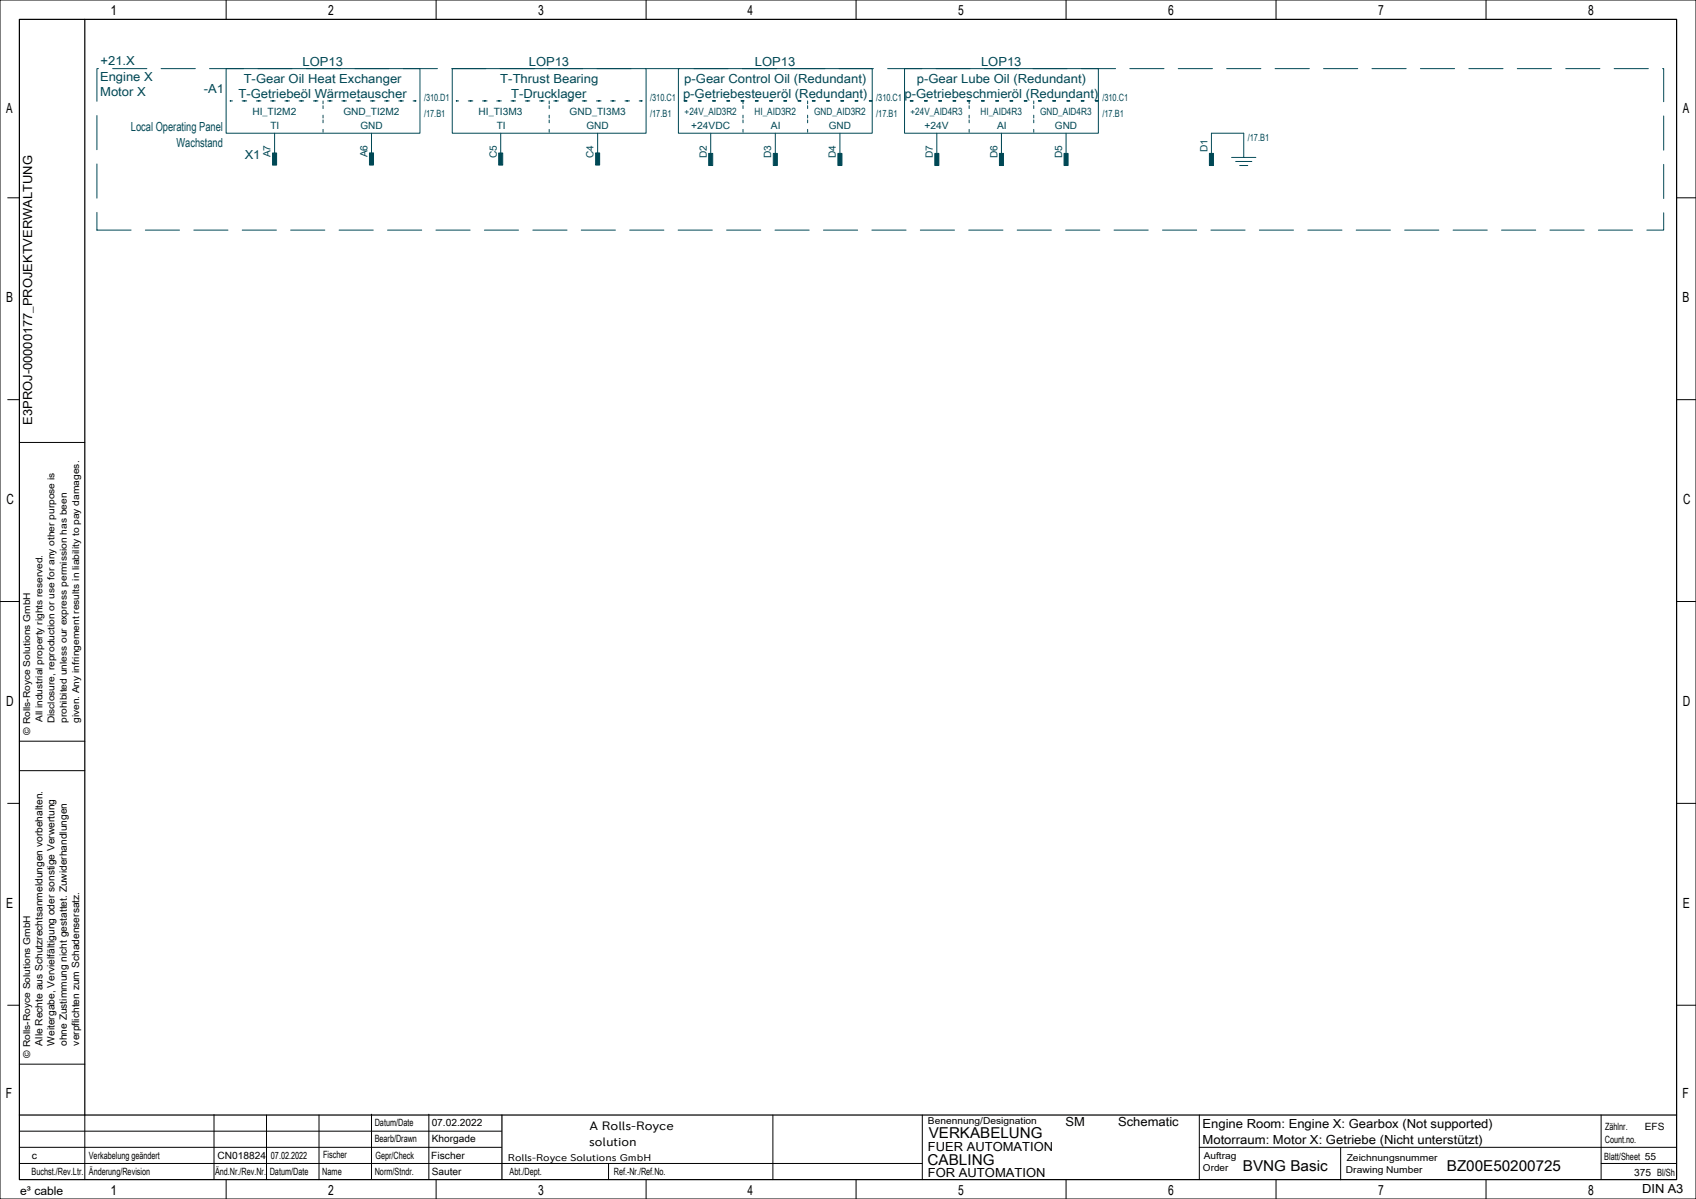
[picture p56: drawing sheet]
<svg xmlns="http://www.w3.org/2000/svg" width="420mm" height="297mm" viewBox="0 0 420 297" stroke-linecap="round" stroke-linejoin="round" font-family="sans-serif">
<defs><g id="words">
<g font-size="3.7">
<text x="230" y="282">VERKABELUNG</text>
<text x="229.7" y="288.5">CABLING</text>
<text x="307.8" y="290">BVNG Basic</text>
<text x="358.3" y="290">BZ00E50200725</text>
</g>
<g font-size="3.5">
<text x="27.3" y="3.8">1</text>
<text x="81.3" y="3.8">2</text>
<text x="133.3" y="3.8">3</text>
<text x="185.1" y="3.8">4</text>
<text x="237.3" y="3.8">5</text>
<text x="289.3" y="3.8">6</text>
<text x="341.3" y="3.8">7</text>
<text x="393.3" y="3.8">8</text>
<text x="1.5" y="28.1">A</text>
<text x="416.7" y="28.1">A</text>
<text x="1.5" y="74.9">B</text>
<text x="416.7" y="74.9">B</text>
<text x="1.6" y="124.9">C</text>
<text x="416.8" y="124.9">C</text>
<text x="1.5" y="174.9">D</text>
<text x="416.7" y="174.9">D</text>
<text x="1.5" y="224.9">E</text>
<text x="416.7" y="224.9">E</text>
<text x="1.5" y="271.9">F</text>
<text x="416.7" y="271.9">F</text>
<text x="27.3" y="296">1</text>
<text x="81.3" y="296">2</text>
<text x="133.3" y="296">3</text>
<text x="185.1" y="296">4</text>
<text x="237.3" y="296">5</text>
<text x="289.3" y="296">6</text>
<text x="341.3" y="296">7</text>
<text x="393.3" y="296">8</text>
</g>
<g font-size="3.1" fill="#004855">
<text x="24.9" y="16">+21.X</text>
<text x="75" y="16.2">LOP13</text>
<text x="131" y="16.2">LOP13</text>
<text x="187" y="16.2">LOP13</text>
<text x="242.9" y="16.2">LOP13</text>
<text x="24.8" y="20">Engine X</text>
<text x="24.8" y="23.9">Motor X</text>
<text x="50.5" y="23">-A1</text>
<text x="60.4" y="20.5">T-Gear Oil Heat Exchanger</text>
<text x="123.9" y="20.5">T-Thrust Bearing</text>
<text x="169.5" y="20.5">p-Gear Control Oil (Redundant)</text>
<text x="227" y="20.5">p-Gear Lube Oil (Redundant)</text>
<text x="59.1" y="24.4">T-Getriebeöl Wärmetauscher</text>
<text x="126.5" y="24.4">T-Drucklager</text>
<text x="169.1" y="24.4">p-Getriebesteueröl (Redundant)</text>
<text x="224" y="24.4">p-Getriebeschmieröl (Redundant)</text>
<text x="32.4" y="32.5">Local Operating Panel</text>
<text x="43.7" y="36.4">Wachstand</text>
<text x="60.6" y="39.5">X1</text>
</g>
<g font-size="3.1">
<text x="8" y="105.2" transform="rotate(-90 8 105.2)">E3PROJ-00000177_PROJEKTVERWALTUNG</text>
<text x="263.9" y="279">SM</text>
<text x="276.9" y="279">Schematic</text>
<text x="297.8" y="279.5">Engine Room: Engine X: Gearbox (Not supported)</text>
<text x="229.8" y="285">FUER AUTOMATION</text>
<text x="297.8" y="283.4">Motorraum: Motor X: Getriebe (Nicht unterstützt)</text>
<text x="229.8" y="291.5">FOR AUTOMATION</text>
<text x="406.7" y="295.5">DIN A3</text>
</g>
<g font-size="3">
<text x="146" y="280">A Rolls-Royce</text>
<text x="145.9" y="284">solution</text>
</g>
<text font-size="2.9" x="5" y="296">e³ cable</text>
<g font-size="2.5" fill="#004855">
<text x="62.5" y="28.5">HI_TI2M2</text>
<text x="85.1" y="28.5">GND_TI2M2</text>
<text x="105" y="25">/310.D1</text>
<text x="105" y="29">/17.B1</text>
<text x="118.5" y="28.5">HI_TI3M3</text>
<text x="141.1" y="28.5">GND_TI3M3</text>
<text x="161" y="25">/310.C1</text>
<text x="161" y="29">/17.B1</text>
<text x="169.5" y="28.5">+24V_AID3R2</text>
<text x="186.9" y="28.5">HI_AID3R2</text>
<text x="201.6" y="28.5">GND_AID3R2</text>
<text x="217" y="25">/310.C1</text>
<text x="217" y="29">/17.B1</text>
<text x="225.5" y="28.5">+24V_AID4R3</text>
<text x="242.8" y="28.5">HI_AID4R3</text>
<text x="257.5" y="28.5">GND_AID4R3</text>
<text x="273" y="25">/310.C1</text>
<text x="273" y="29">/17.B1</text>
<text x="67" y="32">TI</text>
<text x="89.2" y="32">GND</text>
<text x="123" y="32">TI</text>
<text x="145.2" y="32">GND</text>
<text x="171.2" y="32">+24VDC</text>
<text x="190.9" y="32">AI</text>
<text x="205.2" y="32">GND</text>
<text x="228.9" y="32">+24V</text>
<text x="246.9" y="32">AI</text>
<text x="261.2" y="32">GND</text>
<text x="309" y="35">/17.B1</text>
<text x="67" y="39" transform="rotate(-90 67 39)">A7</text>
<text x="91" y="39" transform="rotate(-90 91 39)">A6</text>
<text x="123" y="39.1" transform="rotate(-90 123 39.1)">C5</text>
<text x="147" y="39.1" transform="rotate(-90 147 39.1)">C4</text>
<text x="175" y="39.2" transform="rotate(-90 175 39.2)">D2</text>
<text x="191" y="39.2" transform="rotate(-90 191 39.2)">D3</text>
<text x="207" y="39.2" transform="rotate(-90 207 39.2)">D4</text>
<text x="231" y="39.2" transform="rotate(-90 231 39.2)">D7</text>
<text x="247" y="39.2" transform="rotate(-90 247 39.2)">D6</text>
<text x="263" y="39.2" transform="rotate(-90 263 39.2)">D5</text>
<text x="299" y="37.7" transform="rotate(-90 299 37.7)">D1</text>
</g>
<g font-size="2.5">
<text x="10.5" y="259" transform="rotate(-90 10.5 259)">Alle Rechte aus Schutzrechtsanmeldungen vorbehalten.</text>
<text x="13.5" y="259" transform="rotate(-90 13.5 259)">Weitergabe, Vervielfältigung oder sonstige Verwertung</text>
<text x="16.6" y="259.1" transform="rotate(-90 16.6 259.1)">ohne Zustimmung nicht gestattet. Zuwiderhandlungen</text>
<text x="19.6" y="259" transform="rotate(-90 19.6 259)">verpflichten zum Schadensersatz.</text>
<text x="92.8" y="279">Datum/Date</text>
<text x="106.9" y="279">07.02.2022</text>
<text x="397.5" y="280">Zählnr.</text>
<text x="407.3" y="280">EFS</text>
<text x="7.9" y="287">c</text>
<text x="22" y="287">Verkabelung geändert</text>
<text x="53.9" y="287">CN018824</text>
<text x="67.1" y="287">07.02.2022</text>
<text x="80" y="286.8">Fischer</text>
<text x="92.8" y="283">Bearb/Drawn</text>
<text x="93" y="287">Gepr/Check</text>
<text x="106.8" y="287">Fischer</text>
<text x="106.9" y="283">Khorgade</text>
<text x="397.3" y="287.3">Blatt/Sheet 55</text>
<text x="397.4" y="283">Count.no.</text>
<text x="7.8" y="291">Buchst./Rev.Ltr.</text>
<text x="22" y="291">Änderung/Revision</text>
<text x="53.3" y="291">Änd.Nr./Rev.Nr.</text>
<text x="66.8" y="291">Datum/Date</text>
<text x="79.8" y="291">Name</text>
<text x="92.8" y="291">Norm/Stndr.</text>
<text x="106.9" y="291">Sauter</text>
<text x="126.2" y="291">Abt./Dept.</text>
<text x="152" y="291">Ref.-Nr./Ref.No.</text>
<text x="404.7" y="291.2">375 Bl/Sh</text>
</g>
<text font-size="2.4" x="125.8" y="287.5">Rolls-Royce Solutions GmbH</text>
<g font-size="2.3">
<text x="10.5" y="178.9" transform="rotate(-90 10.5 178.9)">All industrial property rights reserved.</text>
<text x="13.5" y="179.2" transform="rotate(-90 13.5 179.2)">Disclosure, reproduction or use for any other purpose is</text>
<text x="16.6" y="179.1" transform="rotate(-90 16.6 179.1)">prohibited unless our express permission has been</text>
<text x="19.6" y="179.1" transform="rotate(-90 19.6 179.1)">given. Any infringement results in liability to pay damages.</text>
<text x="7.5" y="182" transform="rotate(-90 7.5 182)">© Rolls-Royce Solutions GmbH</text>
<text x="7.5" y="262" transform="rotate(-90 7.5 262)">© Rolls-Royce Solutions GmbH</text>
<text x="229.8" y="278.5">Benennung/Designation</text>
<text x="298.1" y="287">Auftrag</text>
<text x="333.5" y="287.5">Zeichnungsnummer</text>
<text x="297.9" y="290">Order</text>
<text x="333.3" y="290.5">Drawing Number</text>
</g>
</g></defs>
<g fill="none" stroke="#000" stroke-width=".25">
<path d="M0 0h420v297h-420zM56 0v4.8M108 0v4.8M160 0v4.8M212 0v4.8M264 0v4.8M316 0v4.8M368 0v4.8M1.9 49h2.9M415.2 49h4.8M1.9 99h2.9M415.2 99h4.8"/>
<path d="M4.8 109.6h16.2M0 149h4.8M415.2 149h4.7M1.9 199h2.9M4.8 190.9h16.2M4.8 183.6h16.2M415.2 199h4.8M1.9 249h2.9M415.2 249h4.8M4.8 263.6h16.2M21 276.2v16M53 276.1v16"/>
<path d="M66 276.2v16M79 276.2v16M92 276v16M106.2 276v16M191.4 276.2v16M228.4 276.2v16M297 276.2v16M396.5 276.2v15.8M4.8 284.2h119.4M4.8 288.2h223.6M4.8 280.2h119.4M56 292.2v4.8"/>
<path d="M108 292.2v4.8M150.7 288.2v4M160 292.2v4.8M212 292.2v4.8M264 292.2v4.8M297 284.2h118.2M316 292.2v4.8M332 284.3v8M368 292.2v4.8M396.5 288.2h18.7"/>
</g>
<path d="M4.8 4.8h410.4v287.4h-410.4zM21 4.8v271.4M4.8 276.2h410.4M124.3 276.2v15.9" fill="none" stroke="#000" stroke-width=".3"/>
<path d="M24 17h388v40h-388z" fill="none" stroke="#004855" stroke-width=".25" stroke-dasharray="8.5 3.5"/>
<path d="M57 25h46zM80 25v8zM113 25h46zM136 25v8zM168 25h48zM184 25v8zM200 25v8zM224 25h48zM240 25v8zM256 25v8z" fill="none" stroke="#004855" stroke-width=".25" stroke-dasharray=".7 2.8"/>
<g fill="none" stroke="#004855" stroke-width=".25">
<path d="M56 17h48v16h-48zM112 17h48v16h-48zM168 17h48v16h-48zM224 17h48v16h-48zM68 33v7M92 33v7M124 33v7M148 33v7M176 33v7M192 33v7M208 33v7M232 33v7"/>
<path d="M248 33v7M264 33v7M300 38v-5h8v6M305 39h6M306 40h4M307 41h2"/>
</g>
<g fill="#004855" stroke="#004855" stroke-width=".25">
<path d="M123.5 37.9h1v3h-1z" fill-rule="evenodd"/>
<path d="M147.5 37.9h1v3h-1z" fill-rule="evenodd"/>
<path d="M175.5 38h1v3h-1z" fill-rule="evenodd"/>
<path d="M191.5 38h1v3h-1z" fill-rule="evenodd"/>
<path d="M207.5 38h1v3h-1z" fill-rule="evenodd"/>
<path d="M231.5 38h1v3h-1z" fill-rule="evenodd"/>
<path d="M247.5 38h1v3h-1z" fill-rule="evenodd"/>
<path d="M263.5 38h1v3h-1z" fill-rule="evenodd"/>
<path d="M67.5 37.9h1v3h-1z" fill-rule="evenodd"/>
<path d="M91.5 37.9h1v3h-1z" fill-rule="evenodd"/>
<path d="M299.5 38h1v3h-1z" fill-rule="evenodd"/>
</g>
<use href="#words"/>
</svg>
